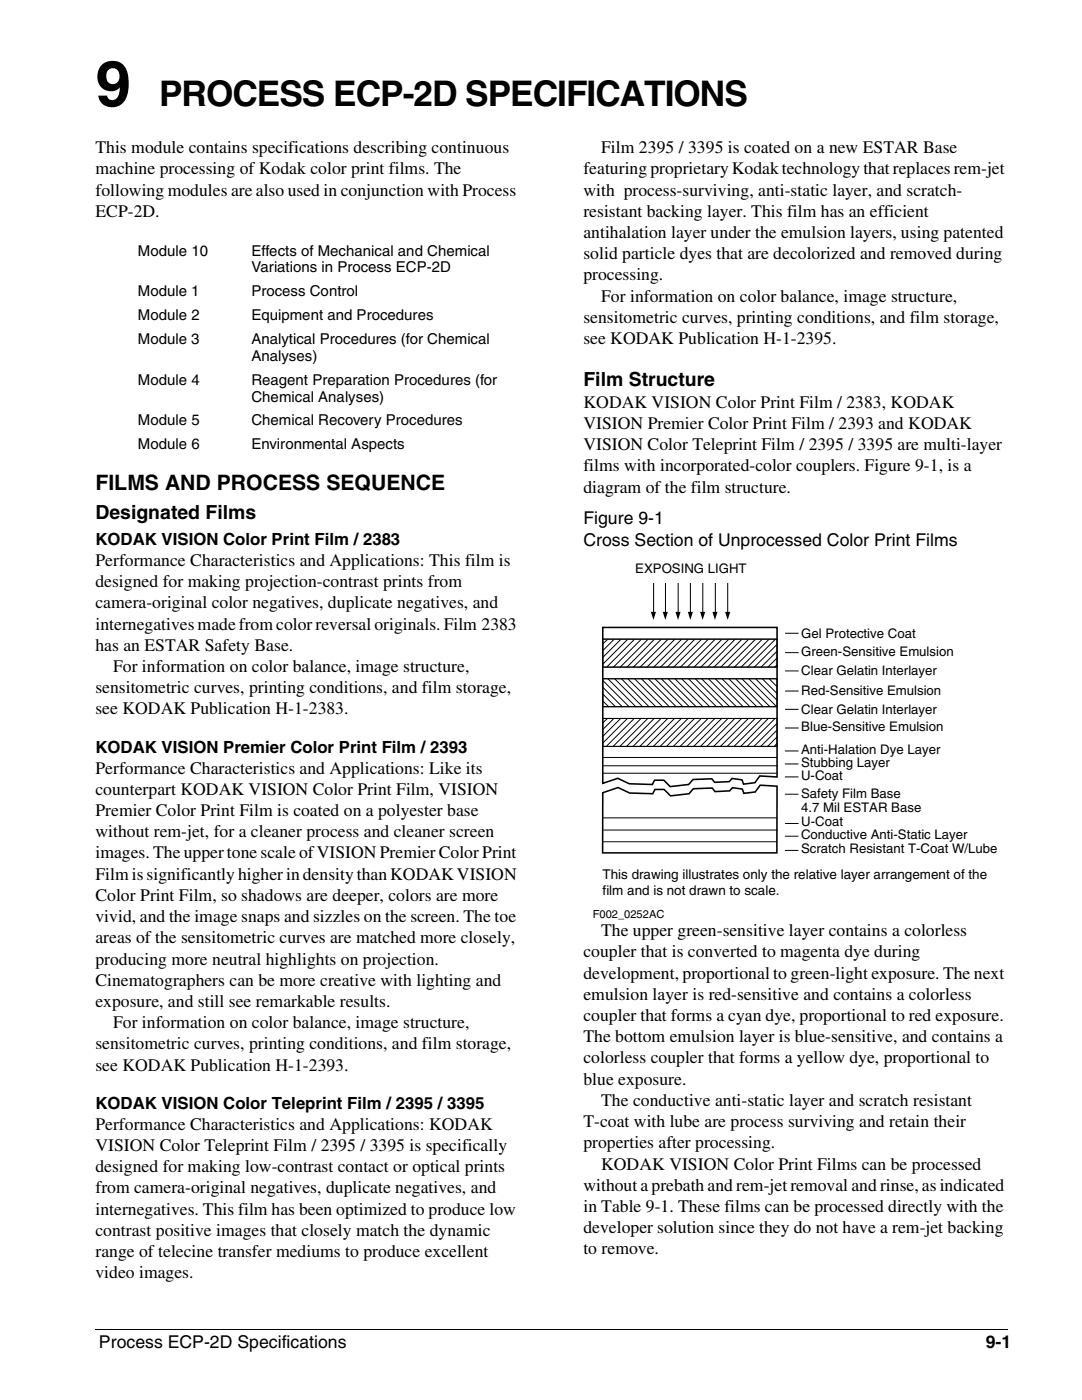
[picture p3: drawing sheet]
<svg xmlns="http://www.w3.org/2000/svg" width="216mm" height="279mm" viewBox="0 0 216 279" stroke-linecap="round" stroke-linejoin="round" font-family="sans-serif">
<defs><g id="words">
<text font-size="12.7" x="19" y="21.2">9</text>
<text font-size="7" x="31.7" y="21.2">PROCESS ECP-2D SPECIFICATIONS</text>
<text font-size="4.2" x="19" y="97.7">FILMS AND PROCESS SEQUENCE</text>
<g font-size="3.9">
<text x="116.4" y="77">Film Structure</text>
<text x="19" y="103.5">Designated Films</text>
</g>
<g font-size="3.5">
<text x="19" y="30.6">This module contains specifications describing continuous</text>
<text x="19" y="34.8">machine processing of Kodak color print films. The</text>
<text x="116.4" y="34.8">featuring proprietary Kodak technology that replaces rem-jet</text>
<text x="120" y="30.6">Film 2395 / 3395 is coated on a new ESTAR Base</text>
<text x="19" y="39">following modules are also used in conjunction with Process</text>
<text x="116.4" y="39">with process-surviving, anti-static layer, and scratch-</text>
<text x="19" y="43.3">ECP-2D.</text>
<text x="116.4" y="43.3">resistant backing layer. This film has an efficient</text>
<text x="116.4" y="47.5">antihalation layer under the emulsion layers, using patented</text>
<text x="116.4" y="51.7">solid particle dyes that are decolorized and removed during</text>
<text x="116.4" y="56">processing.</text>
<text x="116.4" y="64.4">sensitometric curves, printing conditions, and film storage,</text>
<text x="120" y="60.2">For information on color balance, image structure,</text>
<text x="116.4" y="68.7">see KODAK Publication H-1-2395.</text>
<text x="116.4" y="81.4">KODAK VISION Color Print Film / 2383, KODAK</text>
<text x="116.4" y="85.6">VISION Premier Color Print Film / 2393 and KODAK</text>
<text x="116.4" y="89.8">VISION Color Teleprint Film / 2395 / 3395 are multi-layer</text>
<text x="116.4" y="94.1">films with incorporated-color couplers. Figure 9-1, is a</text>
<text x="116.4" y="98.3">diagram of the film structure.</text>
<text x="116.4" y="104.6">Figure 9-1</text>
<text x="19" y="112.9">Performance Characteristics and Applications: This film is</text>
<text x="116.4" y="108.9">Cross Section of Unprocessed Color Print Films</text>
<text x="19" y="117.2">designed for making projection-contrast prints from</text>
<text x="19" y="121.4">camera-original color negatives, duplicate negatives, and</text>
<text x="19" y="125.6">internegatives made from color reversal originals. Film 2383</text>
<text x="19" y="129.9">has an ESTAR Safety Base.</text>
<text x="22.6" y="134.1">For information on color balance, image structure,</text>
<text x="19" y="138.3">sensitometric curves, printing conditions, and film storage,</text>
<text x="19" y="142.6">see KODAK Publication H-1-2383.</text>
<text x="19" y="154.4">Performance Characteristics and Applications: Like its</text>
<text x="19" y="158.6">counterpart KODAK VISION Color Print Film, VISION</text>
<text x="19" y="162.9">Premier Color Print Film is coated on a polyester base</text>
<text x="19" y="167.1">without rem-jet, for a cleaner process and cleaner screen</text>
<text x="19" y="171.3">images. The upper tone scale of VISION Premier Color Print</text>
<text x="19" y="175.6">Film is significantly higher in density than KODAK VISION</text>
<text x="19" y="179.8">Color Print Film, so shadows are deeper, colors are more</text>
<text x="19" y="184">vivid, and the image snaps and sizzles on the screen. The toe</text>
<text x="19" y="188.3">areas of the sensitometric curves are matched more closely,</text>
<text x="116.4" y="191.1">coupler that is converted to magenta dye during</text>
<text x="120" y="186.8">The upper green-sensitive layer contains a colorless</text>
<text x="19" y="192.5">producing more neutral highlights on projection.</text>
<text x="19" y="196.7">Cinematographers can be more creative with lighting and</text>
<text x="116.4" y="195.3">development, proportional to green-light exposure. The next</text>
<text x="19" y="201">exposure, and still see remarkable results.</text>
<text x="116.4" y="199.5">emulsion layer is red-sensitive and contains a colorless</text>
<text x="116.4" y="203.8">coupler that forms a cyan dye, proportional to red exposure.</text>
<text x="19" y="209.4">sensitometric curves, printing conditions, and film storage,</text>
<text x="22.6" y="205.2">For information on color balance, image structure,</text>
<text x="116.4" y="208">The bottom emulsion layer is blue-sensitive, and contains a</text>
<text x="19" y="213.7">see KODAK Publication H-1-2393.</text>
<text x="116.4" y="212.2">colorless coupler that forms a yellow dye, proportional to</text>
<text x="116.4" y="216.5">blue exposure.</text>
<text x="120" y="220.7">The conductive anti-static layer and scratch resistant</text>
<text x="19" y="225.5">Performance Characteristics and Applications: KODAK</text>
<text x="116.4" y="224.9">T-coat with lube are process surviving and retain their</text>
<text x="19" y="229.7">VISION Color Teleprint Film / 2395 / 3395 is specifically</text>
<text x="19" y="234">designed for making low-contrast contact or optical prints</text>
<text x="116.4" y="229.2">properties after processing.</text>
<text x="120" y="233.4">KODAK VISION Color Print Films can be processed</text>
<text x="19" y="238.2">from camera-original negatives, duplicate negatives, and</text>
<text x="116.4" y="237.6">without a prebath and rem-jet removal and rinse, as indicated</text>
<text x="19" y="242.4">internegatives. This film has been optimized to produce low</text>
<text x="116.4" y="241.9">in Table 9-1. These films can be processed directly with the</text>
<text x="19" y="246.7">contrast positive images that closely match the dynamic</text>
<text x="19" y="250.9">range of telecine transfer mediums to produce excellent</text>
<text x="116.4" y="246.1">developer solution since they do not have a rem-jet backing</text>
<text x="116.4" y="250.3">to remove.</text>
<text x="19" y="255.1">video images.</text>
<text x="19.7" y="269">Process ECP-2D Specifications</text>
<text x="196.7" y="269">9-1</text>
</g>
<g font-size="3.3">
<text x="19" y="108.8">KODAK VISION Color Print Film / 2383</text>
<text x="19" y="150.2">KODAK VISION Premier Color Print Film / 2393</text>
<text x="19" y="221.3">KODAK VISION Color Teleprint Film / 2395 / 3395</text>
</g>
<g font-size="3">
<text x="27.5" y="51">Module 10</text>
<text x="50.2" y="51">Effects of Mechanical and Chemical</text>
<text x="27.5" y="59.1">Module 1</text>
<text x="50.2" y="59.1">Process Control</text>
<text x="50.2" y="54.4">Variations in Process ECP-2D</text>
<text x="27.5" y="63.9">Module 2</text>
<text x="50.2" y="63.9">Equipment and Procedures</text>
<text x="27.5" y="68.7">Module 3</text>
<text x="50.2" y="68.7">Analytical Procedures (for Chemical</text>
<text x="27.5" y="76.8">Module 4</text>
<text x="50.2" y="76.8">Reagent Preparation Procedures (for</text>
<text x="50.2" y="72">Analyses)</text>
<text x="50.2" y="80.1">Chemical Analyses)</text>
<text x="27.5" y="84.9">Module 5</text>
<text x="27.5" y="89.7">Module 6</text>
<text x="50.2" y="89.7">Environmental Aspects</text>
<text x="50.2" y="84.9">Chemical Recovery Procedures</text>
</g>
<g font-size="2.7">
<text x="120.2" y="178.7">film and is not drawn to scale.</text>
<text x="120.2" y="175.4">This drawing illustrates only the relative layer arrangement of the</text>
</g>
<g font-size="2.6">
<text x="126.8" y="114.5">EXPOSING LIGHT</text>
<text x="159.9" y="130.9">Green-Sensitive Emulsion</text>
<text x="159.9" y="127.4">Gel Protective Coat</text>
<text x="159.9" y="134.7">Clear Gelatin Interlayer</text>
<text x="159.9" y="142.5">Clear Gelatin Interlayer</text>
<text x="159.9" y="138.6">Red-Sensitive Emulsion</text>
<text x="159.9" y="145.9">Blue-Sensitive Emulsion</text>
<text x="159.9" y="150.5">Anti-Halation Dye Layer</text>
<text x="159.9" y="153.1">Stubbing Layer</text>
<text x="159.9" y="155.7">U-Coat</text>
<text x="159.9" y="159.2">Safety Film Base</text>
<text x="159.9" y="167.4">Conductive Anti-Static Layer</text>
<text x="159.9" y="162">4.7 Mil ESTAR Base</text>
<text x="159.9" y="164.9">U-Coat</text>
<text x="159.9" y="170.3">Scratch Resistant T-Coat W/Lube</text>
</g>
<text font-size="2.2" x="118.3" y="183.1">F002_0252AC</text>
</g></defs>
<path d="M19 265.3v.1z" fill="#000"/>
<path d="M19 265.3h182.1" fill="none" stroke="#000" stroke-width=".2"/>
<path d="M116.4 110.1h84.7v73.7h-84.7z" fill="#fff"/>
<path d="M129.9 122.1h1l-.5 1.6zM132.2 122.1h1.1l-.5 1.6zM134.8 122.1h1l-.5 1.6zM137.2 122.1h1.1l-.6 1.6zM139.7 122.1h1l-.5 1.6zM142.2 122.1h1l-.5 1.6zM144.7 122.1h1l-.5 1.6z" fill="#000"/>
<path d="M120.3 125.2h34.8v29.9l-3.5-.2-1 1.3-2.2 .3-.3-.9-2-.2-.6 .6-2.9 .1-.6-.7-3.7 .2-.9 1-3.7 .4-1.2-1.3h-1.9l-.4 .9-4.6-.2-2.3-1.1-3 1zM120.3 158.2l3-1 2.3 1.1 4.6 .1 .5-.8h1.8l1.3 1.2 3.7-.4 .8-1 3.8-.1 .6 .7 2.9-.2 .6-.6 1.9 .3 .3 .8 2.3-.2 1-1.4 3.4 .2-.1 13.3h-34.8z" fill="none" stroke="#000" stroke-width=".31"/>
<g fill="none" stroke="#000" stroke-width=".2">
<path d="M130.4 116.3v6.3M132.8 116.3v6.3M135.3 116.3v6.3M137.8 116.3v6.3M140.2 116.3v6.3M142.7 116.3v6.3M145.2 116.3v6.3M120.2 135.7l5.4 5.4M120.2 137.1l4 4M120.2 138.5l2.6 2.6M120.2 139.8l1.3 1.3M120.3 127.6h34.8v5.5h-34.8z"/>
<path d="M120.3 135.5h34.8v5.5h-34.8zM120.3 133.1h34.8M120.3 127.6h34.8M120.3 135.5h34.8M121.2 127.6l-1 .9M121.3 135.5l5.6 5.6M122.5 127.6l-2.3 2.3M122.7 135.5l5.6 5.6M123.9 127.6l-3.7 3.7M124 135.5l5.5 5.6M125.2 127.6l-5 5M125.3 135.5l5.6 5.6"/>
<path d="M126.6 127.6l-5.6 5.6M126.7 135.5l5.5 5.6M127.9 127.6l-5.6 5.6M128 135.5l5.6 5.6M129.3 127.6l-5.6 5.6M129.4 135.5l5.6 5.6M130.6 127.6l-5.6 5.6M130.7 135.5l5.6 5.6M131.9 127.6l-5.6 5.6M132 135.5l5.6 5.6M133.3 127.6l-5.6 5.6M133.3 135.5l5.6 5.6"/>
<path d="M134.6 127.6l-5.6 5.6M134.7 135.5l5.6 5.6M136 127.6l-5.6 5.6M136.1 135.5l5.5 5.6M137.3 127.6l-5.6 5.6M137.4 135.5l5.6 5.6M138.6 127.6l-5.5 5.6M138.8 135.5l5.6 5.6M140 127.6l-5.6 5.6M140 135.5l5.6 5.6M141.3 127.6l-5.6 5.6M141.4 135.5l5.6 5.6"/>
<path d="M142.7 127.6l-5.6 5.6M142.7 135.5l5.6 5.6M144 127.6l-5.6 5.6M144.1 135.5l5.6 5.6M145.4 127.6l-5.6 5.6M145.5 135.5l5.5 5.6M146.6 127.6l-5.5 5.6M146.8 135.5l5.5 5.6M148 127.6l-5.6 5.6M148.1 135.5l5.6 5.6M149.3 127.6l-5.5 5.6M149.4 135.5l5.6 5.6"/>
<path d="M150.7 127.6l-5.6 5.6M150.8 135.5l4.2 4.2M152.1 127.6l-5.6 5.6M152.1 135.5l2.9 2.9M153.4 127.6l-5.6 5.6M153.5 135.5l1.5 1.5M154.7 127.6l-5.6 5.6M154.9 135.5l.1 .2M155 132.7l-.5 .5M155 131.3l-1.8 1.9M155 130l-3.2 3.2M155 128.6l-4.6 4.6"/>
<path d="M156.7 126.4h2.7M156.7 130.2h2.7M156.7 133.9h2.7M156.7 137.9h2.7M120.2 154.3h34.8M120.3 143.4h34.8v5.6h-34.8zM120.3 141h34.8M120.3 149h34.8M120.3 143.4h34.8M120.3 151.2h34.8M120.4 152.8h34.7M121.2 143.5l-1 .8"/>
<path d="M122.4 143.5l-2.2 2.2M123.8 143.5l-3.6 3.5M125.1 143.5l-4.9 4.9M126.5 143.5l-5.6 5.5M127.8 143.5l-5.5 5.5M129.2 143.5l-5.6 5.5M130.5 143.5l-5.5 5.5M131.8 143.5l-5.6 5.5M133.2 143.5l-5.6 5.5M134.5 143.5l-5.6 5.5M135.9 143.5l-5.6 5.5M137.2 143.5l-5.5 5.5"/>
<path d="M138.5 143.5l-5.6 5.5M139.9 143.5l-5.6 5.5M141.2 143.5l-5.6 5.5M142.6 143.5l-5.6 5.5M143.9 143.5l-5.6 5.5M145.2 143.5l-5.5 5.5M146.6 143.5l-5.6 5.5M147.9 143.5l-5.6 5.5M149.3 143.5l-5.6 5.5M150.6 143.5l-5.6 5.5M152 143.5l-5.6 5.5M153.2 143.5l-5.5 5.5"/>
<path d="M154.6 143.5l-5.6 5.5M155 148.4l-.6 .6M155 147.1l-1.9 1.9M155 145.7l-3.3 3.3M155 144.4l-4.6 4.6M156.6 149.9h2.7M156.6 158.5h2.7M156.6 152.5h2.7M156.6 155h2.7M156.7 141.6h2.7M156.7 145.3h2.7M120.2 168h34.8"/>
<path d="M120.3 163.2h34.8M120.4 165.6h34.7M156.6 166.9h2.7M156.6 169.7h2.7M156.7 164.3h2.7"/>
</g>
<use href="#words"/>
</svg>
